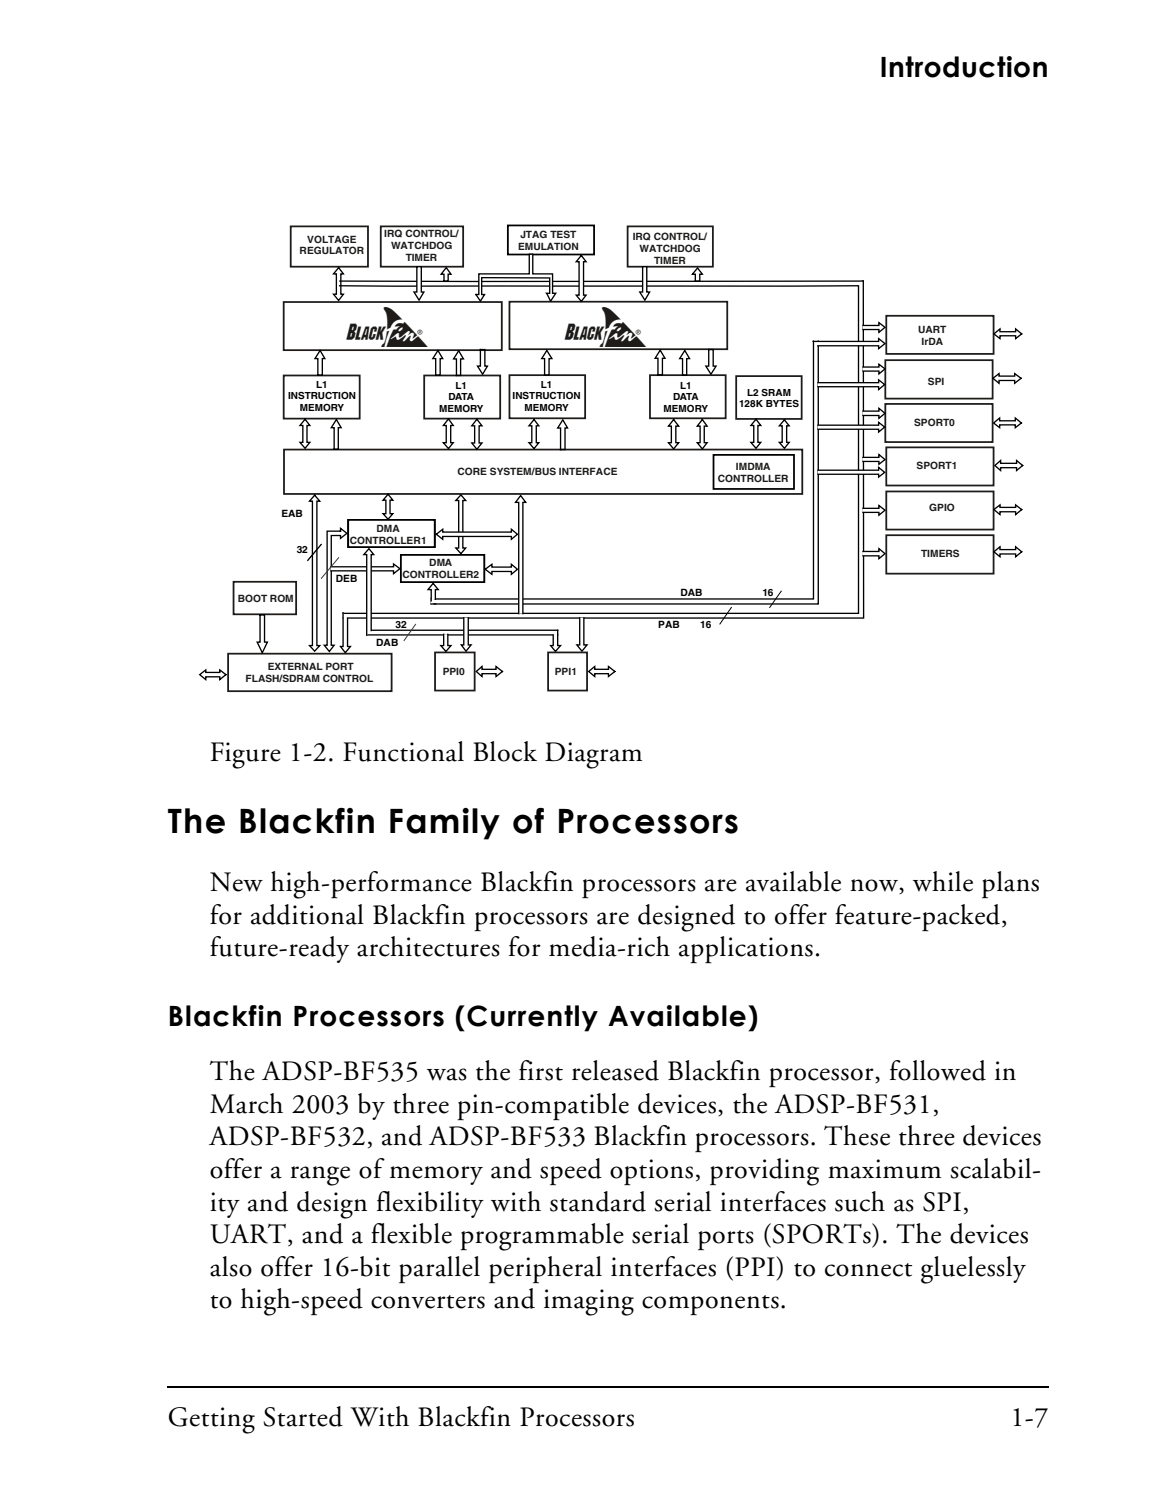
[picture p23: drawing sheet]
<svg xmlns="http://www.w3.org/2000/svg" width="178mm" height="229mm" viewBox="0 0 178 229" stroke-linecap="round" stroke-linejoin="round" font-family="sans-serif">
<defs><g id="words">
<g font-size="6.1" fill="#1e1b18">
<text x="52.4" y="51.3">B</text>
<text x="85.5" y="51.3">B</text>
</g>
<text font-size="5.1" x="25.4" y="126.2">The Blackfin Family of Processors</text>
<g font-size="4.2">
<text x="133.1" y="11.6">Introduction</text>
<text x="31.8" y="115.3">Figure 1-2. Functional Block Diagram</text>
<text x="31.8" y="134.9">New high-performance Blackfin processors are available now, while plans</text>
<text x="31.8" y="139.9">for additional Blackfin processors are designed to offer feature-packed,</text>
<text x="31.8" y="144.8">future-ready architectures for media-rich applications.</text>
<text x="25.4" y="155.4">Blackfin Processors (Currently Available)</text>
<text x="31.8" y="163.5">The ADSP-BF535 was the first released Blackfin processor, followed in</text>
<text x="31.8" y="168.4">March 2003 by three pin-compatible devices, the ADSP-BF531,</text>
<text x="31.8" y="173.4">ADSP-BF532, and ADSP-BF533 Blackfin processors. These three devices</text>
<text x="31.8" y="178.3">offer a range of memory and speed options, providing maximum scalabil-</text>
<text x="31.8" y="183.3">ity and design flexibility with standard serial interfaces such as SPI,</text>
<text x="31.8" y="188.2">UART, and a flexible programmable serial ports (SPORTs). The devices</text>
<text x="31.8" y="193.1">also offer 16-bit parallel peripheral interfaces (PPI) to connect gluelessly</text>
<text x="31.8" y="198.1">to high-speed converters and imaging components.</text>
<text x="25.4" y="215.9">Getting Started With Blackfin Processors</text>
<text x="152.9" y="215.9">1-7</text>
</g>
<g font-size="1.5" fill="#1e1b18">
<text x="58.2" y="35.9">IRQ CONTROL/</text>
<text x="45.3" y="38.5">REGULATOR</text>
<text x="46.5" y="36.7">VOLTAGE</text>
<text x="59.2" y="37.7">WATCHDOG</text>
<text x="61.4" y="39.5">TIMER</text>
<text x="78.4" y="37.9">EMULATION</text>
<text x="78.7" y="36">JTAG TEST</text>
<text x="95.8" y="36.3">IRQ CONTROL/</text>
<text x="96.8" y="38.1">WATCHDOG</text>
<text x="99" y="39.9">TIMER</text>
<text x="139" y="50.4">UART</text>
<text x="139.4" y="52.2">IrDA</text>
<text x="140.4" y="58.2">SPI</text>
<text x="138.3" y="64.6">SPORT0</text>
<text x="69.2" y="71.9">CORE SYSTEM/BUS INTERFACE</text>
<text x="111.4" y="71.1">IMDMA</text>
<text x="138.7" y="71">SPORT1</text>
<text x="108.6" y="72.9">CONTROLLER</text>
<text x="140.6" y="77.4">GPIO</text>
<text x="52.9" y="82.3">CONTROLLER1</text>
<text x="57" y="80.5">DMA</text>
<text x="60.9" y="87.5">CONTROLLER2</text>
<text x="65" y="85.7">DMA</text>
<text x="139.4" y="84.3">TIMERS</text>
<text x="36" y="91.2">BOOT ROM</text>
<text x="40.5" y="101.5">EXTERNAL PORT</text>
<text x="37.1" y="103.3">FLASH/SDRAM CONTROL</text>
<text x="67" y="102.2">PPI0</text>
<text x="84" y="102.2">PPI1</text>
</g>
<g font-size="1.5">
<text x="47.9" y="58.7">L1</text>
<text x="68.9" y="58.8">L1</text>
<text x="81.8" y="58.7">L1</text>
<text x="102.9" y="58.8">L1</text>
<text x="113.1" y="59.9">L2 SRAM</text>
<text x="43.6" y="60.4">INSTRUCTION</text>
<text x="45.4" y="62.2">MEMORY</text>
<text x="66.4" y="62.4">MEMORY</text>
<text x="67.9" y="60.6">DATA</text>
<text x="77.6" y="60.4">INSTRUCTION</text>
<text x="79.4" y="62.2">MEMORY</text>
<text x="100.4" y="62.4">MEMORY</text>
<text x="101.9" y="60.6">DATA</text>
<text x="111.8" y="61.7">128K BYTES</text>
<text x="42.6" y="78.3">EAB</text>
<text x="44.9" y="83.7">32</text>
<text x="50.8" y="88.1">DEB</text>
<text x="59.8" y="95.1">32</text>
<text x="99.6" y="95.1">PAB</text>
<text x="103" y="90.3">DAB</text>
<text x="105.9" y="95.1">16</text>
<text x="115.4" y="90.3">16</text>
<text x="56.9" y="97.8">DAB</text>
</g>
</g></defs>
<path d="M25.4 209.9h133.4" fill="none" stroke="#000" stroke-width=".17"/>
<path d="M28.7 32.8h126.1v76.3h-126.1z" fill="#fff"/>
<path d="M69.7 74.9l.8 .9h-.5v7.2h.5l-.8 .8-.7-.8h.4v-7.2h-.4z" fill="none" stroke="#000" stroke-width=".2"/>
<path d="M49.5 80.4h2v-.4l1 .7-1 .8v-.4h-1.4v16.6h.5l-.8 .9-.7-.9h.4z" fill-rule="evenodd" fill="#fff"/>
<path d="M49.5 80.4h2v-.4l1 .7-1 .8v-.4h-1.4v16.6h.5l-.8 .9-.7-.9h.4z" fill="none" stroke="#000" stroke-width=".2"/>
<path d="M44 34.3h11.7v6.1h-11.7zM57.6 34.3h12.5v6.1h-12.5z" fill="none" stroke="#1e1b18" stroke-width=".27"/>
<g fill="#fcfdfe" stroke="#000" stroke-width=".27">
<path d="M60.7 84h12.6v4.1h-12.6z" fill-rule="evenodd"/>
<path d="M52.7 78.7h13.1v4.1h-13.1z" fill-rule="evenodd"/>
</g>
<path d="M134 54.5h16.2v5.8h-16.2zM134.1 47.8h16.2v5.8h-16.2zM134 61.2h16.2v5.7h-16.2zM134.1 74.4h16.2v5.8h-16.2zM34.5 99h24.8v5.6h-24.8zM35.3 88.1h9.5v4.9h-9.5zM65.8 98.8h6v5.7h-6zM134.1 81h16.2v5.8h-16.2z" fill="none" stroke="#1e1b18" stroke-width=".27"/>
<path d="M51.4 42.9l27.3 .1 51.6-.1v50.3h-78.4M123.4 51.6v39.5h-57.7M55.6 95.7h28.8" fill="none" stroke="#fff" stroke-width="1"/>
<path d="M51.4 43.3h78.5v49.6h-78M51.4 42.6h36.2l43-.1 .1 51.1h-78.8M123.1 51.6v39.1h-57.4M123.8 51.6v39.8h-58.1M55.6 96.1h28.8M55.6 95.4h28.8M65.3 90.6v.9" fill="none" stroke="#000" stroke-width=".2"/>
<path d="M76.8 34.1h13.1v4.4h-13.1z" fill="none" stroke="#000" stroke-width=".27"/>
<path d="M108 68.9h12.1v5.1h-12.1z" fill-rule="evenodd" fill="#fff" stroke="#000" stroke-width=".27"/>
<path d="M42.9 45.7h33v7.3h-33zM42.9 56.8h11.5v6.6h-11.5zM64.2 56.8h11.5v6.6h-11.5zM77.1 45.7h32.9v7.2h-32.9zM77.1 56.8h11.4v6.5h-11.4zM98.4 56.8h11.4v6.5h-11.4zM111.4 56.9h9.9v6.5h-9.9zM43 68.1h78.4v6.7h-78.4z" fill="none" stroke="#1e1b18" stroke-width=".27"/>
<path d="M65.3 91.4h.6" fill="none" stroke="#000" stroke-width=".2"/>
<g fill="#fff" stroke="#000" stroke-width=".27">
<path d="M52.7 78.7h13.1v4.1h-13.1z" fill-rule="evenodd"/>
<path d="M60.7 84h12.6v4.1h-12.6z" fill-rule="evenodd"/>
</g>
<path d="M48.6 82.4l-2 2.5z" fill="#000"/>
<path d="M48.6 82.4l-2 2.5" fill="none" stroke="#000" stroke-width=".15"/>
<path d="M62.9 94.5l-1.8 2.5" fill="none" stroke="#2a0f71" stroke-width=".15"/>
<g fill="none" stroke="#000" stroke-width=".2">
<path d="M107.2 52.9h.7v2.5h.5l-.8 1.3-.8-1.3h.4zM150.3 57.3l.9-.7v.3h2.3v-.3l1 .7-1 .7v-.4h-2.3v.4zM150.4 50.6l.9-.8v.4h2.4v-.4l.9 .8-.9 .7v-.5h-2.4v.5zM46.2 63.5l.7 .9h-.4v2.6h.4l-.7 .9-.8-.9h.4v-2.6h-.4zM67.9 63.4l.7 1h-.4v2.6h.4l-.7 .9-.8-.9h.4v-2.6h-.4zM72.2 63.5l.7 1h-.4v2.6h.4l-.7 .9-.8-.9h.4v-2.6h-.4zM80.8 63.5l.7 1h-.4v2.5h.4l-.7 .9-.8-.9h.5v-2.5h-.5zM101.9 63.5l.8 1h-.4v2.5h.4l-.8 1-.7-1h.4v-2.5h-.4zM106.3 63.5l.7 1h-.4v2.5h.4l-.7 1-.8-1h.4v-2.5h-.4zM114.4 63.5l.7 .9h-.4v2.6h.4l-.7 .9-.8-.9h.5v-2.6h-.5zM118.7 63.6l.7 .9h-.4v2.5h.4l-.7 .9-.8-.9h.5v-2.5h-.5zM150.4 77.1l.9-.7v.4h2.4v-.4l.9 .7-.9 .8v-.4h-2.4v.4z"/>
<path d="M150.5 70.5l.9-.8v.4h2.4v-.4l.9 .8-.9 .7v-.4h-2.4v.4zM150.4 83.5l.9-.7v.4h2.4v-.4l.9 .7-.9 .8v-.4h-2.4v.4z"/>
</g>
<path d="M130.6 62.2h2.4v-.4l.9 .8-.9 .7v-.4h-2.4z" fill-rule="evenodd" fill="#fff"/>
<path d="M130.6 62.2h2.4v-.4l.9 .8-.9 .7v-.4h-2.4" fill="none" stroke="#000" stroke-width=".2"/>
<path d="M130.6 55.6h2.4v-.5l.9 .8-.9 .7v-.4h-2.4z" fill-rule="evenodd" fill="#fff"/>
<path d="M130.6 55.6h2.4v-.5l.9 .8-.9 .7v-.4h-2.4" fill="none" stroke="#000" stroke-width=".2"/>
<path d="M130.6 77h2.4v-.5l.9 .7-.9 .8v-.4h-2.4z" fill-rule="evenodd" fill="#fff"/>
<path d="M130.6 77h2.4v-.5l.9 .7-.9 .8v-.4h-2.4" fill="none" stroke="#000" stroke-width=".2"/>
<path d="M130.6 83.5h2.4v-.4l.9 .7-.9 .8v-.5h-2.4z" fill-rule="evenodd" fill="#fff"/>
<path d="M130.6 83.5h2.4v-.4l.9 .7-.9 .8v-.5h-2.4" fill="none" stroke="#000" stroke-width=".2"/>
<path d="M123.8 71.2h9.2v-.4l.9 .7-.9 .7v-.4h-9.2z" fill-rule="evenodd" fill="#fff"/>
<path d="M123.8 71.2h9.2v-.4l.9 .7-.9 .7v-.4h-9.2" fill="none" stroke="#000" stroke-width=".2"/>
<path d="M123.8 64.4h9.2v-.5l.9 .8-.9 .7v-.4h-9.2z" fill-rule="evenodd" fill="#fff"/>
<path d="M123.8 64.4h9.2v-.5l.9 .8-.9 .7v-.4h-9.2" fill="none" stroke="#000" stroke-width=".2"/>
<path d="M130.6 69.2h2.4v-.4l.9 .8-.9 .7v-.4h-2.4z" fill-rule="evenodd" fill="#fff"/>
<path d="M130.6 69.2h2.4v-.4l.9 .8-.9 .7v-.4h-2.4" fill="none" stroke="#000" stroke-width=".2"/>
<path d="M123.8 57.9h9.2v-.4l.9 .7-.9 .8v-.5h-9.2z" fill-rule="evenodd" fill="#fff"/>
<path d="M123.8 57.9h9.2v-.4l.9 .7-.9 .8v-.5h-9.2" fill="none" stroke="#000" stroke-width=".2"/>
<path d="M123.1 51.7h9.9v-.4l.9 .7-.9 .8v-.5h-9.2z" fill-rule="evenodd" fill="#fff"/>
<path d="M123 51.7h10v-.4l.9 .7-.9 .8v-.5h-9.2" fill="none" stroke="#000" stroke-width=".2"/>
<path d="M130.6 49.3h2.4v-.5l.9 .8-.9 .7v-.4h-2.4z" fill-rule="evenodd" fill="#fff"/>
<path d="M130.6 49.3h2.4v-.5l.9 .8-.9 .7v-.4h-2.4" fill="none" stroke="#000" stroke-width=".2"/>
<path d="M70.2 93.5h.7v4.1h.4l-.8 1-.7-1h.4z" fill-rule="evenodd" fill="#fff"/>
<path d="M70.2 93.5v4.1h-.4l.7 1 .8-1h-.4v-4.1" fill="none" stroke="#000" stroke-width=".2"/>
<path d="M78.8 75l.8 1.1h-.5v16.8h-.6v-16.8h-.5z" fill-rule="evenodd" fill="#fff"/>
<path d="M47.6 75l.8 .9h-.4v21.8h.4l-.8 .9-.8-.9h.5v-21.8h-.5zM78.5 92.9v-16.8h-.5l.8-1.1 .8 1.1h-.5v16.8" fill="none" stroke="#000" stroke-width=".2"/>
<path d="M87.7 93.5h.7v4.1h.4l-.7 1-.8-1h.4z" fill-rule="evenodd" fill="#fff"/>
<path d="M87.7 93.5v4.1h-.4l.8 1 .7-1h-.4v-4.1M30.2 102.1l.9-.7v.4h2.2v-.4l.9 .7-.9 .8v-.4h-2.2v.4zM72.1 101.7l.8-.8v.4h2.2v-.4l.9 .8-.9 .7v-.4h-2.2v.4z" fill="none" stroke="#000" stroke-width=".2"/>
<path d="M84.4 95.4v2.3h.4l-.7 .9-.8-.9h.4v-1.5z" fill-rule="evenodd" fill="#fff"/>
<path d="M84.4 95.4v2.3h.4l-.8 .9-.7-.9h.4v-1.5" fill="none" stroke="#000" stroke-width=".2"/>
<path d="M67.1 96h.7v1.7h.5l-.8 .9-.8-.9h.4z" fill-rule="evenodd" fill="#fff"/>
<path d="M67.1 96v1.7h-.4l.8 .9 .7-.9h-.4v-1.7" fill="none" stroke="#000" stroke-width=".2"/>
<path d="M50.1 85.8h9.5v-.4l.9 .7-.9 .7v-.4h-9.5z" fill-rule="evenodd" fill="#fff"/>
<path d="M50.1 85.8h9.4v-.4l1 .7-1 .7v-.4h-9.4" fill="none" stroke="#000" stroke-width=".2"/>
<path d="M65.5 88.3l.8 1h-.4v1.4l-.6 .3v-1.7h-.5z" fill-rule="evenodd" fill="#fff"/>
<path d="M65.9 90.7v-1.4h.4l-.8-1-.7 1h.5v1.7" fill="none" stroke="#000" stroke-width=".2"/>
<path d="M55.8 83.1l.8 .9h-.4v11.5l-.7 .7v-12.2h-.4z" fill-rule="evenodd" fill="#fff"/>
<path d="M56.2 95.5v-11.5h.4l-.8-.9-.7 .9h.4v12.2" fill="none" stroke="#000" stroke-width=".2"/>
<path d="M51.9 92.8l.7 .8v4.3h.4l-.7 .9-.8-.9h.4z" fill-rule="evenodd" fill="#fff"/>
<g fill="none" stroke="#000" stroke-width=".2">
<path d="M48.4 53.1l.8 1.2h-.4v2.5h-.7v-2.5h-.4zM66.3 53.1l.7 1.2h-.4v2.5h-.7v-2.5h-.4zM69.4 53.1l.7 1.2h-.4v2.5h-.6v-2.5h-.5zM72.7 52.9h.7v2.5h.4l-.8 1.3-.7-1.3h.4zM82.7 53.1l.8 1.2h-.4v2.5h-.7v-2.5h-.4zM99.9 53l.7 1.2h-.4v2.5h-.6v-2.5h-.5zM103.6 53.1l.7 1.2h-.4v2.5h-.6v-2.5h-.5zM50.9 63.5l.7 1.2h-.4v3.3h-.6v-3.3h-.5zM58.7 74.8l.8 .9h-.5v2.1h.5l-.8 .8-.7-.8h.4v-2.1h-.4zM85.2 63.6l.7 1.2h-.4v3.3h-.7v-3.3h-.4zM39.4 93.1h.6v4.1h.5l-.8 1.6-.8-1.6h.5zM51.9 92.8v5.1h-.4l.8 .9 .7-.9h-.4v-4.3"/>
<path d="M89.1 101.7l.9-.8v.4h2.1v-.4l.9 .8-.9 .7v-.4h-2.1v.4z"/>
</g>
<path d="M51.2 84.4l-2.6 3.2" fill="none" stroke="#2a0f71" stroke-width=".15"/>
<path d="M110.7 92l-1.8 2.5M118.2 89.5l-1.7 2.5" fill="none" stroke="#000" stroke-width=".15"/>
<path d="M134.1 67.7h16.2v5.8h-16.2zM82.9 98.8h5.9v5.7h-5.9z" fill="none" stroke="#1e1b18" stroke-width=".27"/>
<path d="M66 80.9l1-.8v.5h10.4v-.5l.9 .8-.9 .7v-.4h-10.4v.4z" fill-rule="evenodd" fill="#fff"/>
<path d="M66 80.9l1-.8v.5h10.4v-.5l.9 .8-.9 .7v-.4h-10.4v.4zM73.4 86.2l1-.8v.5h3v-.5l.9 .8-.9 .7v-.4h-3v.4z" fill="none" stroke="#000" stroke-width=".2"/>
<path d="M95 34.3h12.9v6.1h-12.9z" fill="none" stroke="#1e1b18" stroke-width=".27"/>
<path d="M63.1 40.4h.7v3.8h.3l-.7 1.2-.8-1.2h.5z" fill-rule="evenodd" fill="#fff"/>
<path d="M63.1 40.4h.7v3.8h.3l-.7 1.2-.8-1.2h.5z" fill="none" stroke="#000" stroke-width=".2"/>
<path d="M97.2 40.4h.7v3.8h.4l-.7 1.2-.8-1.2h.4z" fill-rule="evenodd" fill="#fff"/>
<path d="M51.2 40.5l.8 1h-.4v3h.4l-.8 1-.7-1h.4v-3h-.4zM97.2 40.4h.7v3.8h.4l-.7 1.2-.8-1.2h.4z" fill="none" stroke="#000" stroke-width=".2"/>
<path d="M88 38.7l.7 .9h-.4v5.1h.4l-.7 .9-.8-.9h.4v-5.1h-.4z" fill-rule="evenodd" fill="#fff"/>
<path d="M88 38.7l.7 .9h-.4v5.1h.4l-.7 .9-.8-.9h.4v-5.1h-.4zM67.5 40.5l.7 1h-.4v1.1h-.6v-1.1h-.4zM105.6 40.6l.7 .9h-.4v1.1h-.7v-1.1h-.4z" fill="none" stroke="#000" stroke-width=".2"/>
<path d="M72.5 41.5h7.6v-3h.5v3h3v2.9h.5l-.8 1.2-.6-1.2h.5v-2.3l-10.3-.1v2.6h.4l-.6 1-.7-1h.5z" fill-rule="evenodd" fill="#fff"/>
<path d="M72.5 41.5h7.6v-3h.5v3h3v2.9h.5l-.8 1.2-.6-1.2h.5v-2.3l-10.3-.1v2.6h.4l-.6 1-.7-1h.5zM150.3 64l1-.7v.4h2.3v-.4l1 .7-1 .7v-.4h-2.3v.4z" fill="none" stroke="#000" stroke-width=".2"/>
<use href="#words"/>
</svg>
